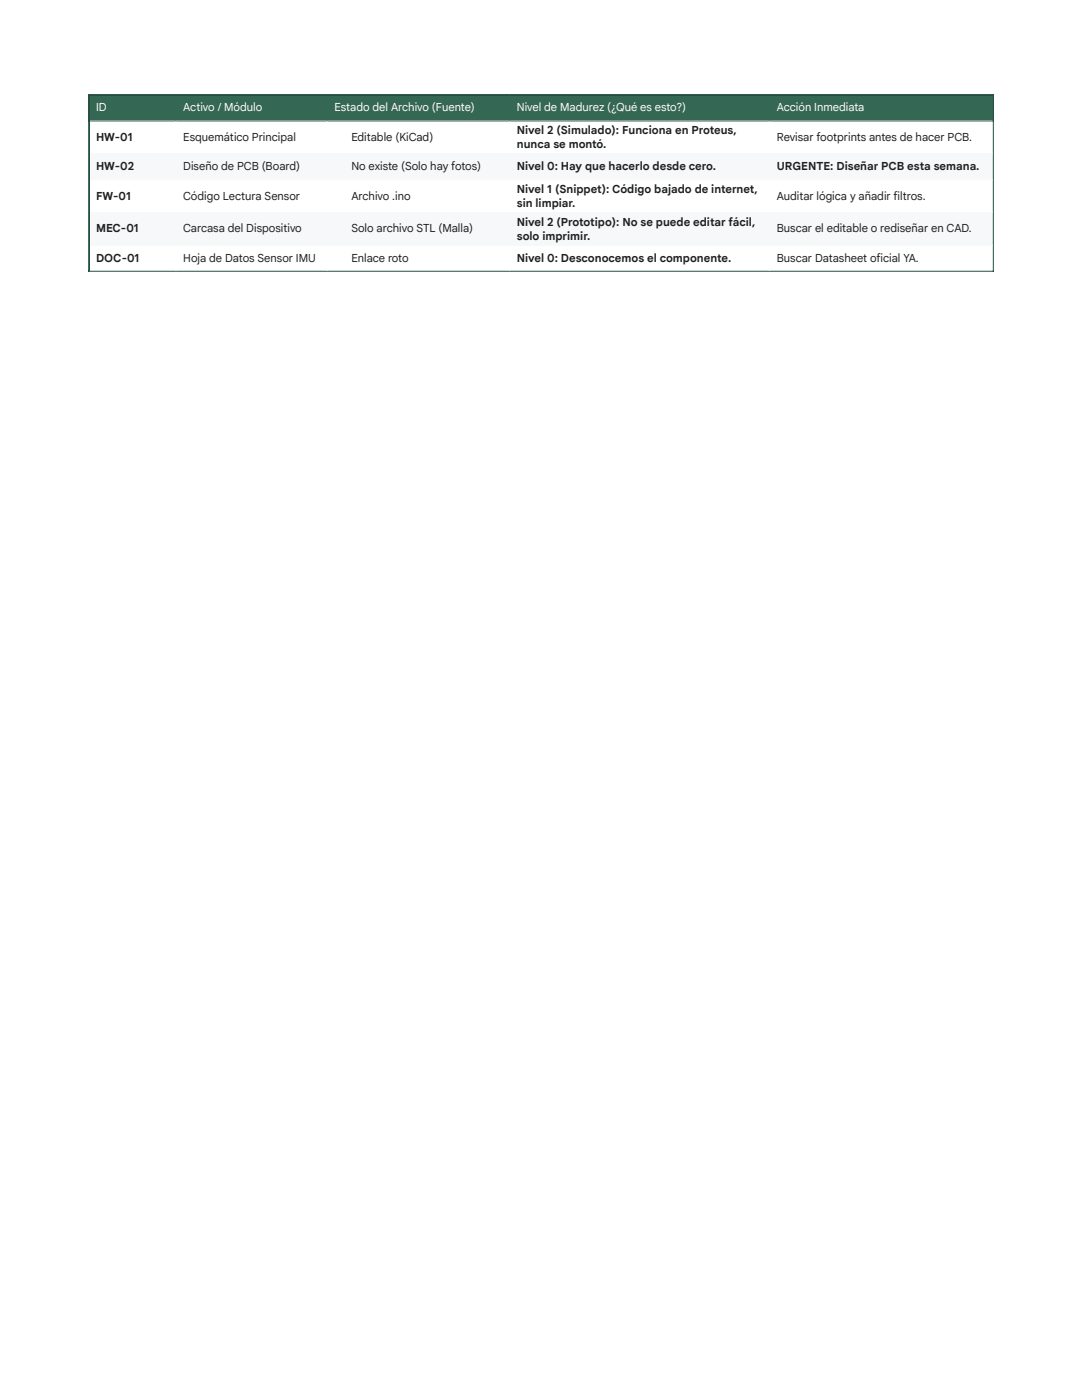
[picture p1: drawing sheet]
<svg xmlns="http://www.w3.org/2000/svg" width="216mm" height="279mm" viewBox="0 0 216 279" stroke-linecap="round" stroke-linejoin="round" font-family="sans-serif">
<defs><g id="words">
<g font-size="2.2" fill="#fff">
<text x="19.2" y="22.2">ID</text>
<text x="36.6" y="22.2">Activo / Módulo</text>
<text x="66.7" y="22.2">Estado del Archivo (Fuente)</text>
<text x="103.1" y="22.2">Nivel de Madurez (¿Qué es esto?)</text>
<text x="155" y="22.2">Acción Inmediata</text>
</g>
<g font-size="2.2" fill="#1f1f1f">
<text x="19.2" y="28.1">HW-01</text>
<text x="36.6" y="28.1">Esquemático Principal</text>
<text x="70.1" y="28.1">Editable (KiCad)</text>
<text x="103.1" y="26.7">Nivel 2 (Simulado): Funciona en Proteus,</text>
<text x="103.1" y="29.5">nunca se montó.</text>
<text x="155" y="28.1">Revisar footprints antes de hacer PCB.</text>
<text x="19.2" y="34">HW-02</text>
<text x="36.6" y="34">Diseño de PCB (Board)</text>
<text x="70.1" y="34">No existe (Solo hay fotos)</text>
<text x="103.1" y="34">Nivel 0: Hay que hacerlo desde cero.</text>
<text x="155" y="34">URGENTE: Diseñar PCB esta semana.</text>
<text x="19.2" y="39.8">FW-01</text>
<text x="36.6" y="39.8">Código Lectura Sensor</text>
<text x="70.1" y="39.8">Archivo .ino</text>
<text x="103.1" y="38.5">Nivel 1 (Snippet): Código bajado de internet,</text>
<text x="103.1" y="41.3">sin limpiar.</text>
<text x="155" y="39.8">Auditar lógica y añadir filtros.</text>
<text x="19.2" y="46.4">MEC-01</text>
<text x="36.6" y="46.4">Carcasa del Dispositivo</text>
<text x="70.1" y="46.4">Solo archivo STL (Malla)</text>
<text x="103.1" y="45">Nivel 2 (Prototipo): No se puede editar fácil,</text>
<text x="103.1" y="47.8">solo imprimir.</text>
<text x="155" y="46.4">Buscar el editable o rediseñar en CAD.</text>
<text x="19.2" y="52.2">DOC-01</text>
<text x="36.6" y="52.2">Hoja de Datos Sensor IMU</text>
<text x="70.1" y="52.2">Enlace roto</text>
<text x="103.1" y="52.2">Nivel 0: Desconocemos el componente.</text>
<text x="155" y="52.2">Buscar Datasheet oficial YA.</text>
</g>
</g></defs>
<path d="M17.6 18.9h180.7v5.3h-180.7z" fill="#356854"/>
<path d="M17.6 24h180.7v6.8h-180.7z" fill="#fff"/>
<path d="M17.6 30.6h180.7v5.3h-180.7z" fill="#f6f8f9"/>
<path d="M17.6 35.8h180.7v6.7h-180.7z" fill="#fff"/>
<path d="M17.6 42.3h180.7v6.7h-180.7z" fill="#f6f8f9"/>
<path d="M17.6 48.9h180.7v5.3h-180.7z" fill="#fff"/>
<path d="M17.6 19h180.7M17.7 18.9v35.3M17.8 19.1h17.2M17.9 18.9v35.1M35.2 19.1h30M65.4 19.1h36.2M101.7 19.1h51.8M153.6 19.1h44.5M198.2 18.9v35.3M17.6 24.1h180.7M17.6 54.1h180.7" fill="none" stroke="#284e3f" stroke-width=".2"/>
<path d="M35.1 19.1v4.9M65.3 19.1v4.9M101.7 19.1v4.9M153.6 19.1v4.9" fill="none" stroke="#356854" stroke-width=".2"/>
<path d="M35.1 24.2v6.4M35.1 35.9v6.4M65.3 24.2v6.4M65.3 35.9v6.4M101.7 24.2v6.4M101.7 35.9v6.4M153.6 24.2v6.4M153.6 35.9v6.4M35.1 49v5M65.3 49v5M101.7 49v5M153.6 49v5" fill="none" stroke="#fff" stroke-width=".2"/>
<path d="M17.8 30.7h180.3M17.8 35.9h180.3M35.1 30.6v5.3M65.3 30.6v5.3M101.7 30.6v5.3M153.6 30.6v5.3M17.8 42.4h180.3M17.8 49h180.3M35.1 42.3v6.7M65.3 42.3v6.7M101.7 42.3v6.7M153.6 42.3v6.7" fill="none" stroke="#f6f8f9" stroke-width=".2"/>
<use href="#words"/>
</svg>
